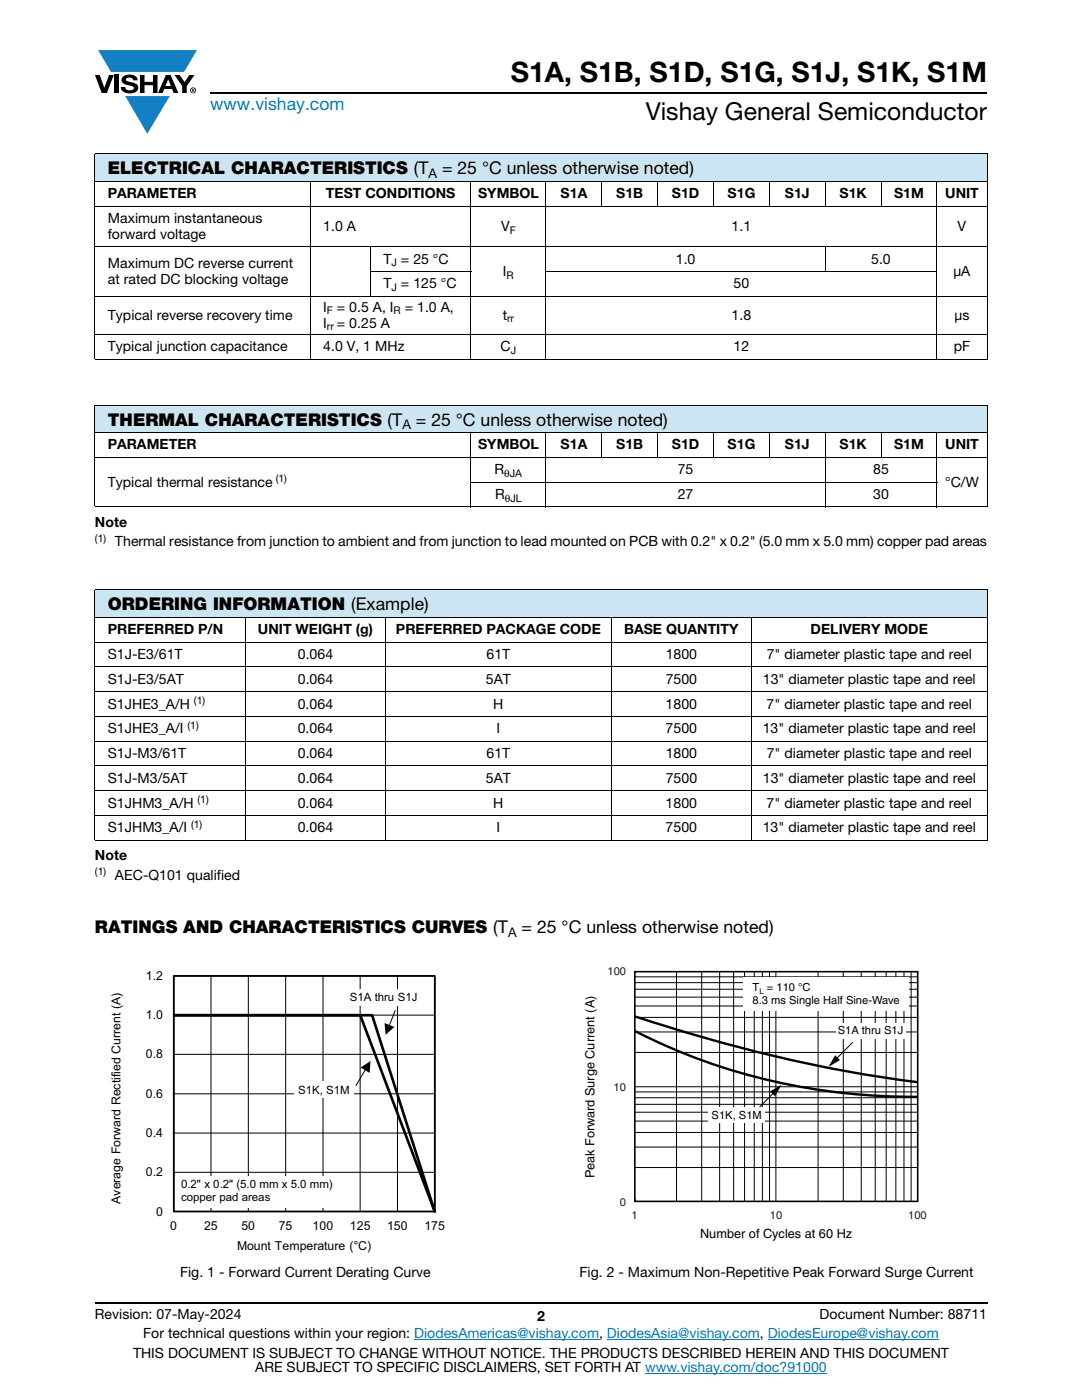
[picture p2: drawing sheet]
<svg xmlns="http://www.w3.org/2000/svg" width="216mm" height="279mm" viewBox="0 0 216 279" stroke-linecap="round" stroke-linejoin="round" font-family="sans-serif">
<defs><g id="words">
<text font-size="5.6" x="101.9" y="16.4">S1A, S1B, S1D, S1G, S1J, S1K, S1M</text>
<text font-size="4.9" x="128.8" y="24">Vishay General Semiconductor</text>
<text font-size="3.5" fill="#007ec4" x="42" y="21.9">www.vishay.com</text>
<g font-size="3.5">
<text x="21.5" y="34.8">ELECTRICAL CHARACTERISTICS (T</text>
<text x="88.2" y="34.8">= 25 °C unless otherwise noted)</text>
<text x="21.5" y="84.9">THERMAL CHARACTERISTICS (T</text>
<text x="83" y="84.9">= 25 °C unless otherwise noted)</text>
<text x="21.5" y="121.8">ORDERING INFORMATION (Example)</text>
<text x="18.9" y="186.3">RATINGS AND CHARACTERISTICS CURVES (T</text>
<text x="104.1" y="186.3">= 25 °C unless otherwise noted)</text>
</g>
<g font-size="2.8">
<text x="21.5" y="39.6">PARAMETER</text>
<text x="65" y="39.6">TEST CONDITIONS</text>
<text x="95.4" y="39.6">SYMBOL</text>
<text x="111.9" y="39.6">S1A</text>
<text x="123" y="39.6">S1B</text>
<text x="134.1" y="39.6">S1D</text>
<text x="145.2" y="39.6">S1G</text>
<text x="156.6" y="39.6">S1J</text>
<text x="167.5" y="39.6">S1K</text>
<text x="178.4" y="39.6">S1M</text>
<text x="188.6" y="39.6">UNIT</text>
<text x="21.5" y="44.5">Maximum instantaneous</text>
<text x="21.5" y="47.7">forward voltage</text>
<text x="64.5" y="46.1">1.0 A</text>
<text x="100" y="46.1">V</text>
<text x="146" y="46.1">1.1</text>
<text x="191.1" y="46.1">V</text>
<text x="21.5" y="53.5">Maximum DC reverse current</text>
<text x="76.5" y="52.6">T = 25 °C</text>
<text x="134.9" y="52.6">1.0</text>
<text x="173.8" y="52.6">5.0</text>
<text x="21.5" y="56.7">at rated DC blocking voltage</text>
<text x="76.5" y="57.6">T = 125 °C</text>
<text x="100.4" y="55.1">I</text>
<text x="146.4" y="57.6">50</text>
<text x="190.2" y="55.1">μA</text>
<text x="21.5" y="63.8">Typical reverse recovery time</text>
<text x="64.5" y="62.3">I</text>
<text x="64.5" y="65.4">I</text>
<text x="67.2" y="65.4">= 0.25 A</text>
<text x="67.2" y="62.3">= 0.5 A, I</text>
<text x="80.8" y="62.3">= 1.0 A,</text>
<text x="100.3" y="63.8">t</text>
<text x="146" y="63.8">1.8</text>
<text x="190.5" y="63.8">μs</text>
<text x="21.5" y="70.1">Typical junction capacitance</text>
<text x="64.5" y="70.1">4.0 V, 1 MHz</text>
<text x="99.9" y="70.1">C</text>
<text x="146.4" y="70.1">12</text>
<text x="190.3" y="70.1">pF</text>
<text x="21.5" y="89.7">PARAMETER</text>
<text x="95.4" y="89.7">SYMBOL</text>
<text x="111.9" y="89.7">S1A</text>
<text x="123" y="89.7">S1B</text>
<text x="134.1" y="89.7">S1D</text>
<text x="145.2" y="89.7">S1G</text>
<text x="156.6" y="89.7">S1J</text>
<text x="167.5" y="89.7">S1K</text>
<text x="178.4" y="89.7">S1M</text>
<text x="188.6" y="89.7">UNIT</text>
<text x="98.7" y="94.7">R</text>
<text x="135.2" y="94.7">75</text>
<text x="174.2" y="94.7">85</text>
<text x="21.5" y="97.1">Typical thermal resistance</text>
<text x="98.8" y="99.6">R</text>
<text x="135.2" y="99.6">27</text>
<text x="174.2" y="99.6">30</text>
<text x="188.6" y="97.1">°C/W</text>
<text x="18.9" y="105.1">Note</text>
<text x="22.9" y="109">Thermal resistance from junction to ambient and from junction to lead mounted on PCB with 0.2&quot; x 0.2&quot; (5.0 mm x 5.0 mm) copper pad areas</text>
<text x="21.5" y="131.6">S1J-E3/61T</text>
<text x="21.5" y="126.6">PREFERRED P/N</text>
<text x="51.5" y="126.6">UNIT WEIGHT (g)</text>
<text x="59.4" y="131.6">0.064</text>
<text x="79" y="126.6">PREFERRED PACKAGE CODE</text>
<text x="97.1" y="131.6">61T</text>
<text x="124.5" y="126.6">BASE QUANTITY</text>
<text x="132.8" y="131.6">1800</text>
<text x="153" y="131.6">7&quot; diameter plastic tape and reel</text>
<text x="161.8" y="126.6">DELIVERY MODE</text>
<text x="21.5" y="136.5">S1J-E3/5AT</text>
<text x="59.4" y="136.5">0.064</text>
<text x="97" y="136.5">5AT</text>
<text x="132.8" y="136.5">7500</text>
<text x="152.2" y="136.5">13&quot; diameter plastic tape and reel</text>
<text x="21.5" y="141.4">S1JHE3_A/H</text>
<text x="59.4" y="141.4">0.064</text>
<text x="98.4" y="141.4">H</text>
<text x="132.8" y="141.4">1800</text>
<text x="153" y="141.4">7&quot; diameter plastic tape and reel</text>
<text x="21.5" y="146.4">S1JHE3_A/I</text>
<text x="59.4" y="146.4">0.064</text>
<text x="99.1" y="146.4">I</text>
<text x="132.8" y="146.4">7500</text>
<text x="152.2" y="146.4">13&quot; diameter plastic tape and reel</text>
<text x="21.5" y="151.3">S1J-M3/61T</text>
<text x="59.4" y="151.3">0.064</text>
<text x="97.1" y="151.3">61T</text>
<text x="132.8" y="151.3">1800</text>
<text x="153" y="151.3">7&quot; diameter plastic tape and reel</text>
<text x="21.5" y="156.3">S1J-M3/5AT</text>
<text x="21.5" y="161.2">S1JHM3_A/H</text>
<text x="59.4" y="161.2">0.064</text>
<text x="59.4" y="156.3">0.064</text>
<text x="97" y="156.3">5AT</text>
<text x="98.4" y="161.2">H</text>
<text x="132.8" y="161.2">1800</text>
<text x="132.8" y="156.3">7500</text>
<text x="152.2" y="156.3">13&quot; diameter plastic tape and reel</text>
<text x="153" y="161.2">7&quot; diameter plastic tape and reel</text>
<text x="21.5" y="166.1">S1JHM3_A/I</text>
<text x="59.4" y="166.1">0.064</text>
<text x="99.1" y="166.1">I</text>
<text x="132.8" y="166.1">7500</text>
<text x="152.2" y="166.1">13&quot; diameter plastic tape and reel</text>
<text x="18.9" y="171.7">Note</text>
<text x="22.9" y="175.6">AEC-Q101 qualified</text>
<text x="35.9" y="254.8">Fig. 1 - Forward Current Derating Curve</text>
<text x="115.6" y="254.8">Fig. 2 - Maximum Non-Repetitive Peak Forward Surge Current</text>
<text x="18.9" y="263.3">Revision: 07-May-2024</text>
<text x="107.2" y="263.6">2</text>
<text x="163.6" y="263.3">Document Number: 88711</text>
<text x="28.6" y="267.1">For technical questions within your region: DiodesAmericas@vishay.com, DiodesAsia@vishay.com, DiodesEurope@vishay.com</text>
<text x="26.5" y="271">THIS DOCUMENT IS SUBJECT TO CHANGE WITHOUT NOTICE. THE PRODUCTS DESCRIBED HEREIN AND THIS DOCUMENT</text>
<text x="50.9" y="273.8">ARE SUBJECT TO SPECIFIC DISCLAIMERS, SET FORTH AT www.vishay.com/doc?91000</text>
</g>
<g font-size="2.6">
<text x="85.5" y="35.5">A</text>
<text x="80.3" y="85.6">A</text>
<text x="101.4" y="186.9">A</text>
</g>
<g font-size="2.5">
<text x="29.1" y="195.6">1.2</text>
<text x="29.1" y="203.4">1.0</text>
<text x="29.1" y="211.2">0.8</text>
<text x="29.1" y="219.1">0.6</text>
<text x="29.1" y="226.9">0.4</text>
<text x="29.1" y="234.7">0.2</text>
<text x="118.6" y="235" transform="rotate(-90 118.6 235)">Peak Forward Surge Current (A)</text>
<text x="24.1" y="240.2" transform="rotate(-90 24.1 240.2)">Average Forward Rectified Current (A)</text>
<text x="31.2" y="242.6">0</text>
<text x="34" y="245.5">0</text>
<text x="40.7" y="245.5">25</text>
<text x="48.2" y="245.5">50</text>
<text x="55.6" y="245.5">75</text>
<text x="62.4" y="245.5">100</text>
<text x="69.8" y="245.5">125</text>
<text x="77.3" y="245.5">150</text>
<text x="84.7" y="245.5">175</text>
<text x="47.3" y="249.4">Mount Temperature (°C)</text>
<text x="139.7" y="247.1">Number of Cycles at 60 Hz</text>
</g>
<g font-size="2.3">
<text x="69.8" y="199.8">S1A thru S1J</text>
<text x="59.5" y="218.3">S1K, S1M</text>
<text x="36.1" y="237.1">0.2&quot; x 0.2&quot; (5.0 mm x 5.0 mm)</text>
<text x="36.1" y="239.8">copper pad areas</text>
</g>
<g font-size="2.2" fill="#231f20">
<text x="121.2" y="194.6">100</text>
<text x="122.4" y="217.7">10</text>
<text x="123.7" y="240.6">0</text>
<text x="126" y="243.2">1</text>
<text x="153.6" y="243.2">10</text>
<text x="181.2" y="243.2">100</text>
</g>
<g font-size="2.2">
<text x="150.2" y="197.8">T</text>
<text x="153" y="197.8">= 110 °C</text>
<text x="150.2" y="200.4">8.3 ms Single Half Sine-Wave</text>
<text x="167.2" y="206.4">S1A thru S1J</text>
<text x="142" y="223.3">S1K, S1M</text>
</g>
<g font-size="2.1">
<text x="101.7" y="46.6">F</text>
<text x="78.1" y="53.1">J</text>
<text x="78.1" y="58.1">J</text>
<text x="101.1" y="55.6">R</text>
<text x="65.2" y="62.8">F</text>
<text x="65.2" y="65.9">rr</text>
<text x="78.5" y="62.8">R</text>
<text x="101.2" y="64.3">rr</text>
<text x="101.9" y="70.6">J</text>
<text x="100.6" y="95.2">θJA</text>
<text x="55" y="96.3">(1)</text>
<text x="100.7" y="100.1">θJL</text>
<text x="18.9" y="108.2">(1)</text>
<text x="38.7" y="140.6">(1)</text>
<text x="37.4" y="145.5">(1)</text>
<text x="39.4" y="160.3">(1)</text>
<text x="38.1" y="165.3">(1)</text>
<text x="18.9" y="174.7">(1)</text>
</g>
<text font-size="1.6" x="151.5" y="198.4">L</text>
</g></defs>
<g fill="#147fc3">
<path d="M19.6 10h19.7l-2.6 4.3h-1.1h-13.5z"/>
<path d="M25 19.2h8.9l-4.5 7.5z"/>
</g>
<g fill="#000">
<path d="M18.9 15h1l.9 2.5 1-2.5h.9l-1.4 3.6h-1zM22.9 15h.9v3.6h-.9zM24.6 15.3a2.1 2.1 0 0 1 2.8 .3l.1 .4h-.9a.79 .79 0 0 0-.7-.5 .79 .79 0 0 0-.8 .4l.3 .3 1 .2a1.08 1.08 0 0 1 1.2 1 1.08 1.08 0 0 1-1.1 1.2 1.73 1.73 0 0 1-2.4-1.2h.9a.96 .96 0 0 0 .8 .6 .96 .96 0 0 0 .9-.4 1.31 1.31 0 0 0-1.2-.6 1.03 1.03 0 0 1-1.1-.6 1.03 1.03 0 0 1 .2-1.1zM27.9 15h.9v1.3h1.7v-1.3h.9v3.6h-.9v-1.6h-1.7v1.6h-.9zM34.8 15h1.1l.9 1.4 1-1.4h1l-1.5 2.2v1.4h-.9v-1.4z"/>
<path d="M33.6 15.9l.5 1.3h-1.1zM33.1 15l-1.6 3.6h1l.3-.8h1.5l.3 .8h1l-1.6-3.6z"/>
<path d="M38.4 17.8h.2v.2h-.2zM38.3 17.7v.7h.1v-.3l.4 .3-.2-.3 .2-.2-.1-.2z"/>
<path d="M38.1 18a.46 .46 0 0 1 .9 0 .46 .46 0 0 1-.9 0zM37.9 18a.6 .6 0 0 0 1.2 0 .6 .6 0 0 0-1.2 0z"/>
</g>
<path d="M42 18.6h155M18.9 260h178.1" fill="none" stroke="#000" stroke-width=".36"/>
<path d="M82.6 267.3h36.9M121.1 267.3h30.5M128.7 274h36.3M153.2 267.3h34.1" fill="none" stroke="#007ec4" stroke-width=".2"/>
<path d="M18.9 30.7h178.1v5.5h-178.1z" fill="#cce5f3"/>
<g fill="#fff">
<path d="M18.9 36.2h43.1v4.9h-43.1z"/>
<path d="M62 36.2h32v4.9h-32z"/>
<path d="M94 36.2h14.9v4.9h-14.9z"/>
<path d="M108.9 36.2h11.2v4.9h-11.2z"/>
<path d="M120.1 36.2h11.1v4.9h-11.1z"/>
<path d="M131.2 36.2h11.2v4.9h-11.2z"/>
<path d="M142.4 36.2h11.1v4.9h-11.1z"/>
<path d="M153.5 36.2h11.2v4.9h-11.2z"/>
<path d="M164.7 36.2h11.1v4.9h-11.1z"/>
<path d="M175.8 36.2h11.1v4.9h-11.1z"/>
<path d="M186.9 36.2h10.1v4.9h-10.1z"/>
</g>
<path d="M18.9 80.8h178.1v5.5h-178.1z" fill="#cce5f3"/>
<g fill="#fff">
<path d="M18.9 86.3h75.1v5h-75.1z"/>
<path d="M94 86.3h14.9v5h-14.9z"/>
<path d="M108.9 86.3h11.2v5h-11.2z"/>
<path d="M120.1 86.3h11.1v5h-11.1z"/>
<path d="M131.2 86.3h11.2v5h-11.2z"/>
<path d="M142.4 86.3h11.1v5h-11.1z"/>
<path d="M153.5 86.3h11.2v5h-11.2z"/>
<path d="M164.7 86.3h11.1v5h-11.1z"/>
<path d="M175.8 86.3h11.1v5h-11.1z"/>
<path d="M186.9 86.3h10.1v5h-10.1z"/>
</g>
<path d="M18.9 117.7h178.1v5.5h-178.1z" fill="#cce5f3"/>
<g fill="#fff">
<path d="M18.9 123.2h30v5h-30z"/>
<path d="M48.9 123.2h28v5h-28z"/>
<path d="M76.9 123.2h45v5h-45z"/>
<path d="M121.9 123.2h28v5h-28z"/>
<path d="M149.9 123.2h47.1v5h-47.1z"/>
</g>
<g fill="none" stroke="#000" stroke-width=".2">
<path d="M18.9 30.7h178.1M18.9 36.2h178.1M18.9 30.8v40.8M62 36.1v35.7M94 36.1v35.7M108.9 36.1v35.7M120.1 36.1v5.1M131.2 36.1v5.1M142.4 36.1v5.1M153.5 36.1v5.1M164.7 36.1v5.1M175.8 36.1v5.1"/>
<path d="M186.9 36.1v35.7M197 30.8v40.8M18.9 41.1h178.1M18.9 49.3h178.1M18.9 59.1h178.1M73.9 54.2h20.1M74 49.2v10M108.9 54.2h78.1M164.7 49.2v5.1M18.9 66.7h178.1M18.9 71.6h178.1M18.9 80.8h178.1"/>
<path d="M18.9 86.3h178.1M18.9 91.3h178.1M18.9 80.9v20.1M93.9 96.2h93.1M94 86.2v15M108.9 86.2v15M120.1 86.2v5.2M131.2 86.2v5.2M142.4 86.2v5.2M153.5 86.2v5.2M164.7 86.2v15M175.8 86.2v5.2"/>
<path d="M186.9 86.2v15M197 80.9v20.1M18.9 101.2h178.1M18.9 117.7h178.1M18.9 117.8v49.8M197 117.8v49.8M18.9 123.2h178.1M18.9 128.2h178.1M18.9 133.1h178.1M18.9 138h178.1M48.9 123.1v44.7M76.9 123.1v44.7"/>
<path d="M121.9 123.1v44.7M149.9 123.1v44.7M18.9 143h178.1M18.9 147.9h178.1M18.9 152.9h178.1M18.9 157.8h178.1M18.9 162.8h178.1M18.9 167.7h178.1M34.7 194.8h52.1v47h-52.1zM42.1 194.8v47M49.6 194.8v47M57 194.8v47"/>
<path d="M64.5 194.8v47M71.9 194.8v47M79.3 194.8v47M34.7 218.3h52.1M34.7 210.4h52.1M34.7 202.6h52.1M34.7 234h52.1M34.7 226.1h52.1"/>
</g>
<path d="M34.7 194.8h52.1v47h-52.1z" fill="none" stroke="#000" stroke-width=".35"/>
<path d="M34.7 202.6h39.6l12.4 39.2-14.8-39.2z" fill="none" stroke="#000" stroke-width=".53"/>
<g fill="#fff">
<path d="M69 197.4h17.4v3.2h-17.4z"/>
<path d="M58.7 215.9h11.9v3.2h-11.9z"/>
</g>
<path d="M73 213.3l-2 3.4" fill="none" stroke="#000" stroke-width=".2"/>
<path d="M71.9 213l2-1.2-.1 2.3z" fill="#000"/>
<path d="M35.3 234.7h32.7v6.4h-32.7z" fill="#fff"/>
<g fill="none" stroke="#000" stroke-width=".2">
<path d="M126.7 196.1h56.4M126.7 197.4h56.4M126.7 199h56.4M126.7 194.9h56.4M135 193.9v45.9M140 193.9v45.9M143.6 193.9v45.9M146.4 193.9v45.9M148.6 193.9v45.9M150.5 193.9v45.9M152.1 193.9v45.9M153.6 193.9v45.9"/>
<path d="M154.8 193.9v45.9M163.2 193.9v45.9M168.3 193.9v45.9M171.8 193.9v45.9M174.6 193.9v45.9M176.8 193.9v45.9M178.8 193.9v45.9M180.4 193.9v45.9M181.8 193.9v45.9M78.9 201.6l-1.3 3.3M126.7 219.1h56.4M126.7 217.9h56.4"/>
<path d="M126.7 216.9h56.4M126.7 210h56.4M126.7 206h56.4M126.7 203h56.4M126.7 200.8h56.4M126.7 233h56.4M126.7 228.9h56.4M126.7 226h56.4M126.7 223.7h56.4M126.7 220.4h56.4M126.7 222h56.4M126.7 239.2v.6"/>
</g>
<path d="M76.7 204.2l2 .7-1.8 1.6z" fill="#000"/>
<path d="M126.7 193.9h56.4v45.9h-56.4z" fill="none" stroke="#000" stroke-width=".32"/>
<path d="M126.7 205.8a121.4 121.4 0 0 0 56.5 13.1M126.7 202.9a299.2 299.2 0 0 0 56.5 13.1" fill="none" stroke="#000" stroke-width=".48"/>
<path d="M148.4 195.1h32.9v6.6h-32.9z" fill="#fff"/>
<path d="M154.5 218l-3.4 3.4M170.2 208l-3.4 3.4" fill="none" stroke="#000" stroke-width=".2"/>
<path d="M153.7 217.8l2.3-1.3-1.4 2.3zM166.6 210.6l1 1-2.3 1.3z" fill="#000"/>
<g fill="#fff">
<path d="M166.7 204.1h14v3.2h-14z"/>
<path d="M141.4 221h11.2v3.1h-11.2z"/>
</g>
<use href="#words"/>
</svg>
